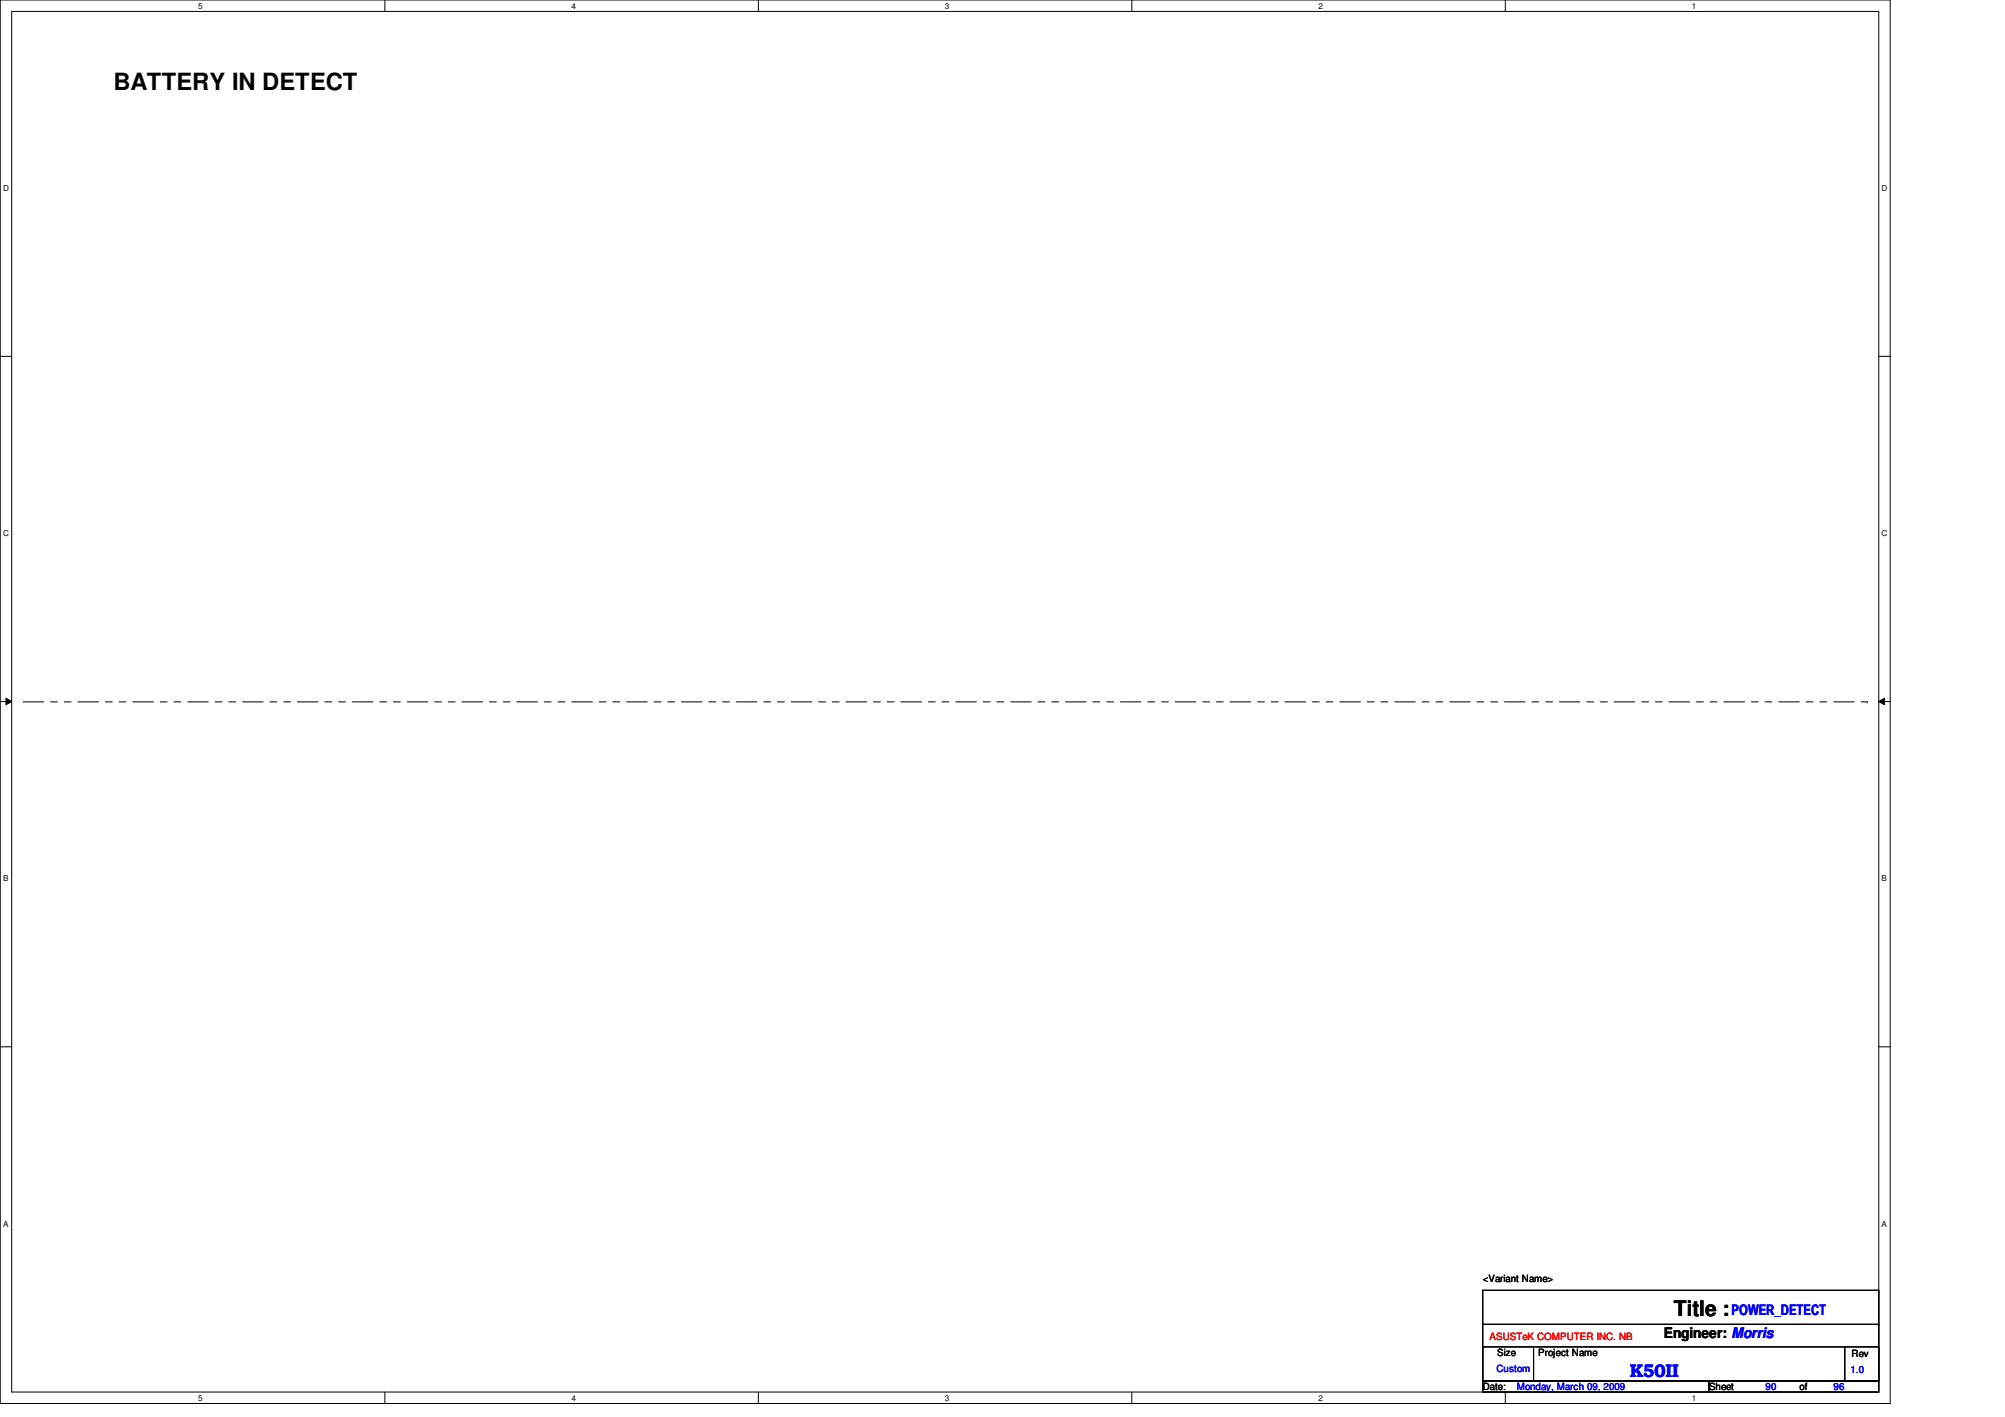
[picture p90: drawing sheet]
<svg xmlns="http://www.w3.org/2000/svg" width="297mm" height="210mm" viewBox="0 0 297 210" stroke-linecap="round" stroke-linejoin="round" font-family="sans-serif">
<defs><g id="words">
<text font-size="3.5" x="16.8" y="13.3">BATTERY IN DETECT</text>
<text font-size="3.2" x="248" y="194.9">Title :</text>
<text font-size="2.7" fill="#00f" x="241.5" y="204">K50II</text>
<text font-size="2.2" fill="#00f" x="256.5" y="194.8">POWER_DETECT</text>
<text font-size="2.2" x="246.5" y="198.2">Engineer: Morris</text>
<g font-size="1.5">
<text x="219.7" y="189.9">&lt;Variant Name&gt;</text>
<text x="221.8" y="200.9">Size</text>
<text x="227.9" y="200.9">Project Name</text>
<text x="274.3" y="201">Rev</text>
<text x="219.7" y="205.9">Date:</text>
<text x="253.2" y="205.9">Sheet</text>
<text x="266.6" y="205.9">of</text>
</g>
<text font-size="1.5" fill="#f00" x="220.7" y="198.5">ASUSTeK COMPUTER INC. NB</text>
<g font-size="1.5" fill="#00f">
<text x="221.7" y="203.2">Custom</text>
<text x="274.1" y="203.4">1.0</text>
<text x="224.7" y="205.9">Monday, March 09, 2009</text>
<text x="261.6" y="205.9">90</text>
<text x="271.6" y="205.9">96</text>
</g>
<g font-size="1.2">
<text x="29.4" y="1.3">5</text>
<text x="84.7" y="1.3">4</text>
<text x="140" y="1.3">3</text>
<text x="195.3" y="1.3">2</text>
<text x="250.7" y="1.3">1</text>
<text x=".5" y="28.3">D</text>
<text x="278.8" y="28.3">D</text>
<text x=".5" y="79.4">C</text>
<text x="278.8" y="79.4">C</text>
<text x=".5" y="130.6">B</text>
<text x="278.8" y="130.6">B</text>
<text x=".5" y="181.7">A</text>
<text x="278.8" y="181.7">A</text>
<text x="29.4" y="207.5">5</text>
<text x="84.7" y="207.5">4</text>
<text x="140" y="207.5">3</text>
<text x="195.3" y="207.5">2</text>
<text x="250.7" y="207.5">1</text>
</g>
</g></defs>
<path d="M0 0h280v207.9h-280zM1.7 1.7h276.6v204.5h-276.6z" fill="none" stroke="#000" stroke-width=".15"/>
<g fill="#fff">
<path d="M29.4 .2h.6v1.3h-.6z"/>
<path d="M29.4 206.4h.6v1.3h-.6z"/>
</g>
<path d="M57 0v1.7M57 206.2v1.7" fill="none" stroke="#000" stroke-width=".15"/>
<g fill="#fff">
<path d="M84.7 .2h.6v1.3h-.6z"/>
<path d="M84.7 206.4h.6v1.3h-.6z"/>
</g>
<path d="M112.3 0v1.7M112.3 206.2v1.7" fill="none" stroke="#000" stroke-width=".15"/>
<g fill="#fff">
<path d="M140 .2h.6v1.3h-.6z"/>
<path d="M140 206.4h.6v1.3h-.6z"/>
</g>
<path d="M167.7 0v1.7M167.7 206.2v1.7" fill="none" stroke="#000" stroke-width=".15"/>
<g fill="#fff">
<path d="M195.3 .2h.7v1.3h-.7z"/>
<path d="M195.3 206.4h.7v1.3h-.7z"/>
</g>
<path d="M223 0v1.7M223 206.2v1.7" fill="none" stroke="#000" stroke-width=".15"/>
<g fill="#fff">
<path d="M250.7 .2h.6v1.3h-.6z"/>
<path d="M250.7 206.4h.6v1.3h-.6z"/>
<path d="M.5 27.2h.8v1.4h-.8z"/>
<path d="M278.8 27.2h.8v1.4h-.8z"/>
<path d="M.5 78.3h.8v1.4h-.8z"/>
<path d="M278.8 78.3h.8v1.4h-.8z"/>
</g>
<path d="M0 52.8h1.7M278.3 52.8h1.7" fill="none" stroke="#000" stroke-width=".15"/>
<g fill="#fff">
<path d="M.5 129.5h.7v1.3h-.7z"/>
<path d="M278.8 129.5h.7v1.3h-.7z"/>
</g>
<path d="M0 103.9h1.7M.9 103.4l.8 .5-.8 .5zM278.3 103.9l.9-.5v1zM278.3 103.9h1.7" fill="none" stroke="#000" stroke-width=".15"/>
<path d="M.9 103.4l.8 .5-.8 .5zM278.3 103.9l.9-.5v1z" fill="#000"/>
<g fill="#fff">
<path d="M.5 180.6h.7v1.3h-.7z"/>
<path d="M278.8 180.6h.7v1.3h-.7z"/>
</g>
<path d="M0 155.1h1.7M278.3 155.1h1.7M219.7 191.1h58.6v13.5h-58.6zM219.7 199.5h7.5v5.1h-7.5zM219.7 196.2h58.6M227.4 199.5h45.9M273.3 199.5h5v5.1h-5zM273.3 199.5h.1M278.3 196.2h.1M219.7 204.6h33.5v1.6h-33.5zM253.2 204.6h25.1v1.6h-25.1z" fill="none" stroke="#000" stroke-width=".15"/>
<path d="M3.4 104h273.2M276.6 104h.1" fill="none" stroke="#000" stroke-width=".15" stroke-dasharray="3 1 1 1 1 1"/>
<use href="#words"/>
</svg>
